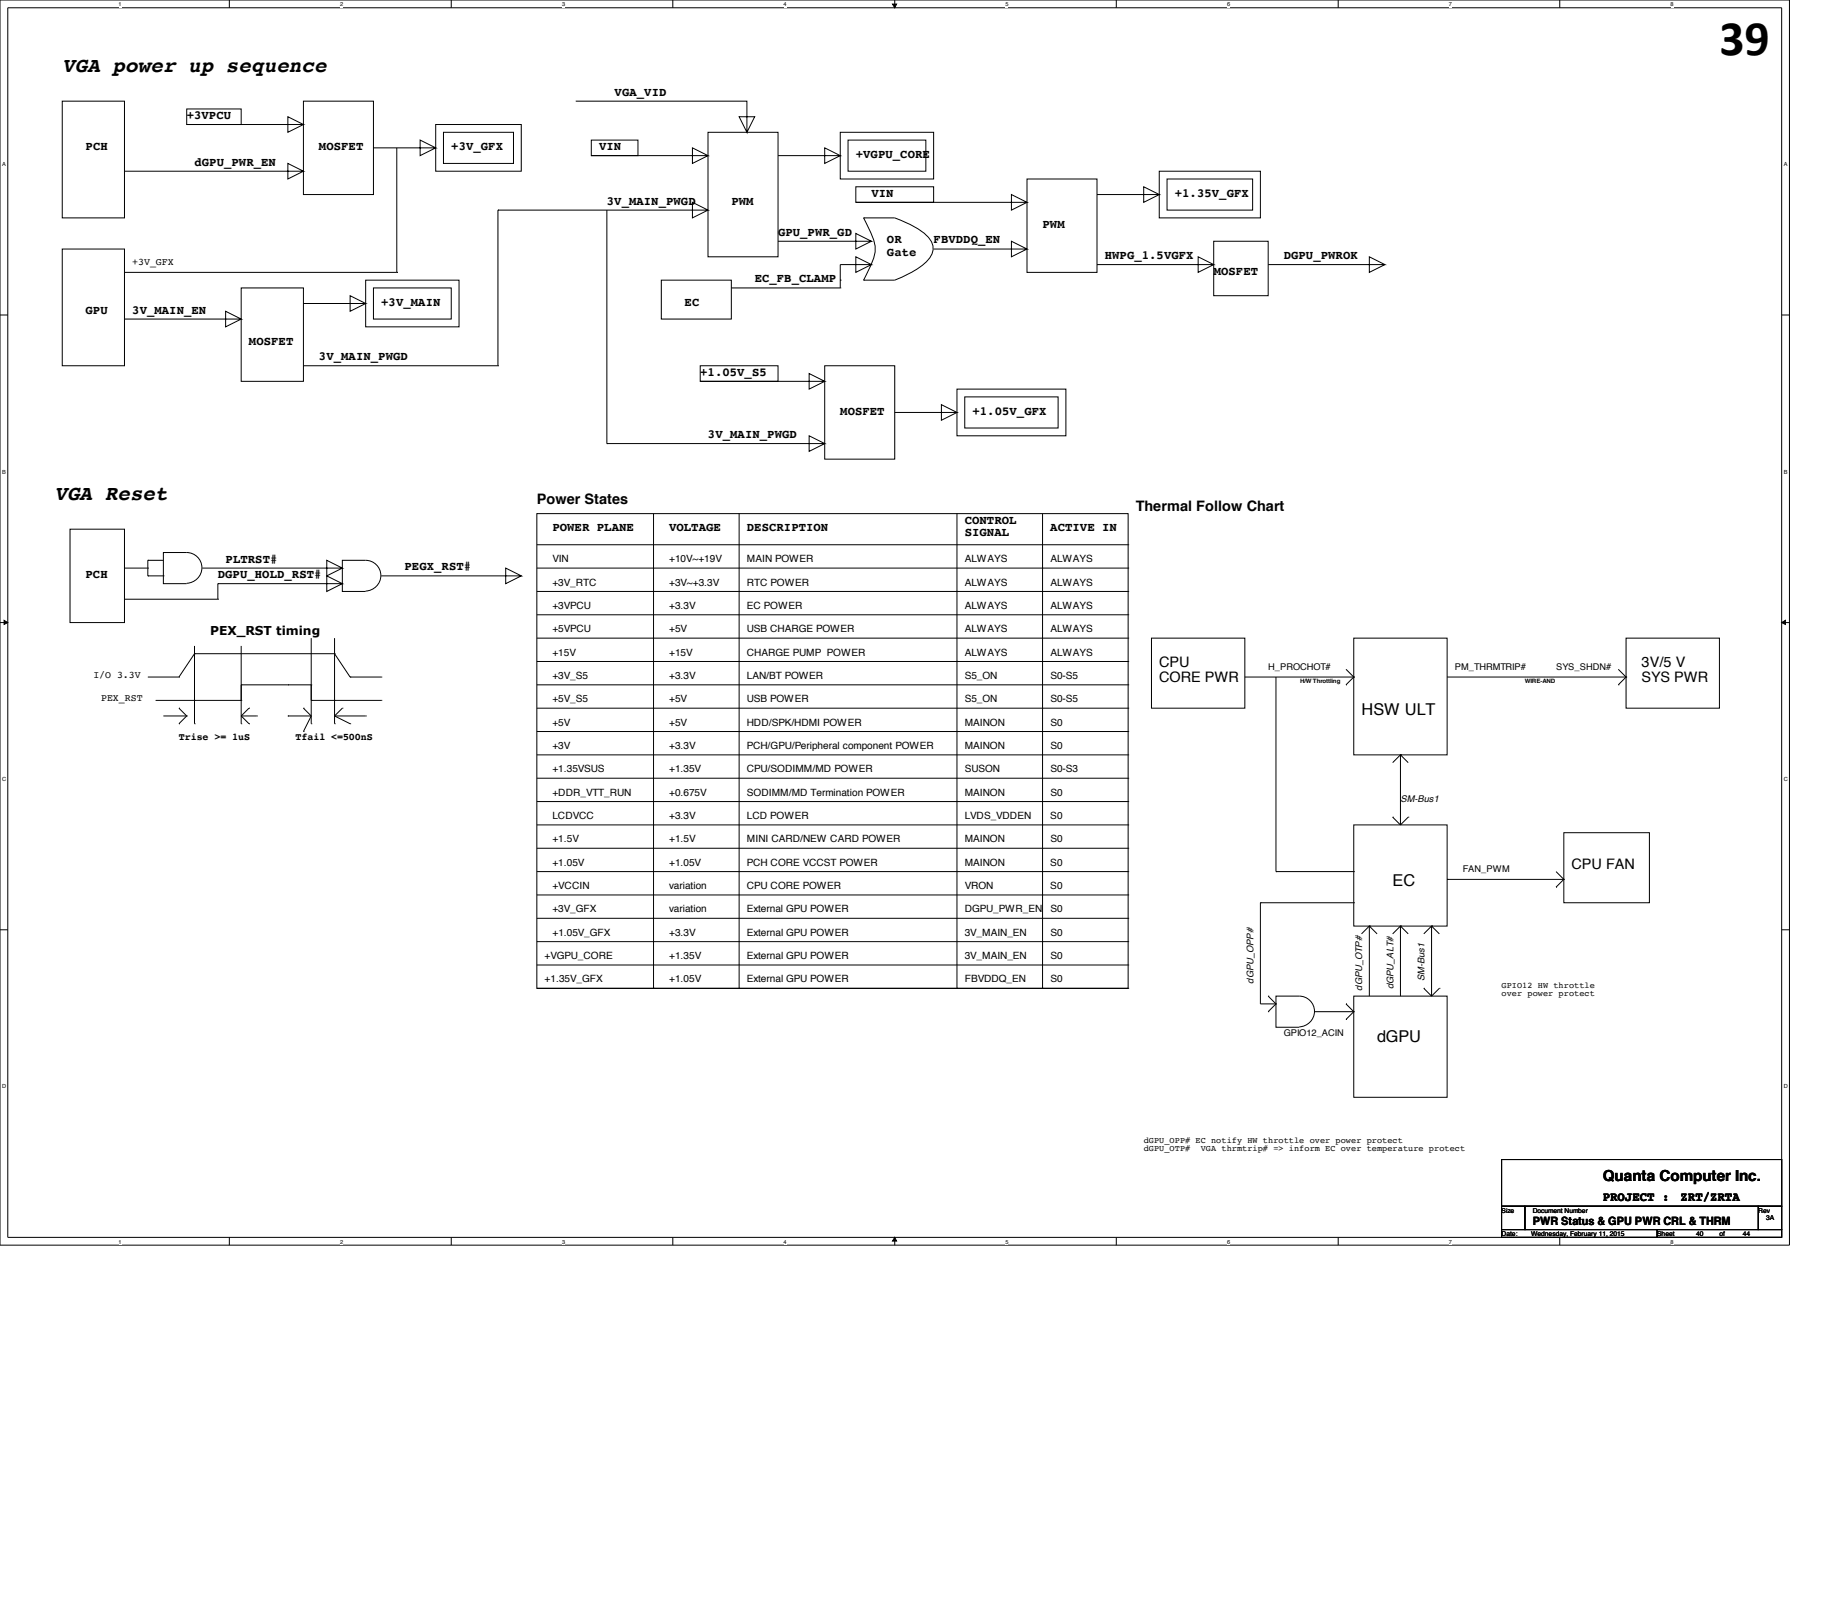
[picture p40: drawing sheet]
<svg xmlns="http://www.w3.org/2000/svg" width="210mm" height="184mm" viewBox="0 0 210 184" stroke-linecap="round" stroke-linejoin="round" font-family="sans-serif">
<defs><g id="words">
<text font-size="5.7" x="196.5" y="6.3">39</text>
<g font-size="2.4">
<text x="7.1" y="8.2">VGA power up sequence</text>
<text x="6.2" y="57.1">VGA Reset</text>
</g>
<g font-size="1.9">
<text x="155.6" y="81.7">HSW ULT</text>
<text x="159.1" y="101.3">EC</text>
<text x="157.4" y="119">dGPU</text>
</g>
<g font-size="1.7">
<text x="61.3" y="57.5">Power States</text>
<text x="129.8" y="58.4">Thermal Follow Chart</text>
<text x="132.5" y="76.2">CPU</text>
<text x="132.5" y="77.9">CORE PWR</text>
<text x="187.6" y="76.2">3V/5 V</text>
<text x="187.6" y="77.9">SYS PWR</text>
<text x="179.6" y="99.3">CPU FAN</text>
<text x="183.1" y="135">Quanta Computer Inc.</text>
</g>
<g font-size="1.5">
<text x="183.1" y="137.2">PROJECT :</text>
<text x="192" y="137.2">ZRT/ZRTA</text>
</g>
<g font-size="1.4">
<text x="70.2" y="10.9">VGA_VID</text>
<text x="9.8" y="17.1">PCH</text>
<text x="21.3" y="13.6">+3VPCU</text>
<text x="36.4" y="17.1">MOSFET</text>
<text x="51.6" y="17.1">+3V_GFX</text>
<text x="68.5" y="17.1">VIN</text>
<text x="22.2" y="18.9">dGPU_PWR_EN</text>
<text x="69.3" y="23.4">3V_MAIN_PWGD</text>
<text x="83.6" y="23.4">PWM</text>
<text x="97.8" y="18">+VGPU_CORE</text>
<text x="99.6" y="22.5">VIN</text>
<text x="134.2" y="22.5">+1.35V_GFX</text>
<text x="88.9" y="26.9">GPU_PWR_GD</text>
<text x="101.3" y="27.8">OR</text>
<text x="101.3" y="29.2">Gate</text>
<text x="106.7" y="27.8">FBVDDQ_EN</text>
<text x="119.1" y="26">PWM</text>
<text x="126.2" y="29.6">HWPG_1.5VGFX</text>
<text x="146.7" y="29.6">DGPU_PWROK</text>
<text x="9.8" y="35.8">GPU</text>
<text x="15.1" y="35.8">3V_MAIN_EN</text>
<text x="43.6" y="34.9">+3V_MAIN</text>
<text x="78.2" y="34.9">EC</text>
<text x="86.2" y="32.3">EC_FB_CLAMP</text>
<text x="138.7" y="31.4">MOSFET</text>
<text x="28.4" y="39.4">MOSFET</text>
<text x="36.4" y="41.1">3V_MAIN_PWGD</text>
<text x="80" y="42.9">+1.05V_S5</text>
<text x="96" y="47.4">MOSFET</text>
<text x="111.1" y="47.4">+1.05V_GFX</text>
<text x="80.9" y="50">3V_MAIN_PWGD</text>
<text x="110.2" y="59.8">CONTROL</text>
<text x="25.8" y="64.3">PLTRST#</text>
<text x="46.2" y="65.2">PEGX_RST#</text>
<text x="63.1" y="60.7">POWER PLANE</text>
<text x="76.5" y="60.7">VOLTAGE</text>
<text x="85.3" y="60.7">DESCRIPTION</text>
<text x="110.2" y="61.2">SIGNAL</text>
<text x="120" y="60.7">ACTIVE IN</text>
<text x="9.8" y="66">PCH</text>
<text x="24.9" y="66">DGPU_HOLD_RST#</text>
<text x="24" y="72.5">PEX_RST timing</text>
</g>
<text font-size="1.3" x="175.1" y="139.9">PWR Status &amp; GPU PWR CRL &amp; THRM</text>
<g font-size="1.1">
<text x="15.1" y="30.3">+3V_GFX</text>
<text x="63.1" y="64.2">VIN</text>
<text x="76.5" y="64.2">+10V~+19V</text>
<text x="85.3" y="64.2">MAIN POWER</text>
<text x="110.2" y="64.2">ALWAYS</text>
<text x="120" y="64.2">ALWAYS</text>
<text x="63.1" y="66.9">+3V_RTC</text>
<text x="63.1" y="69.6">+3VPCU</text>
<text x="76.5" y="69.6">+3.3V</text>
<text x="76.5" y="66.9">+3V~+3.3V</text>
<text x="85.3" y="69.6">EC POWER</text>
<text x="85.3" y="66.9">RTC POWER</text>
<text x="110.2" y="66.9">ALWAYS</text>
<text x="110.2" y="69.6">ALWAYS</text>
<text x="120" y="69.6">ALWAYS</text>
<text x="120" y="66.9">ALWAYS</text>
<text x="10.7" y="77.4">I/O 3.3V</text>
<text x="63.1" y="77.6">+3V_S5</text>
<text x="63.1" y="74.9">+15V</text>
<text x="63.1" y="72.2">+5VPCU</text>
<text x="76.5" y="77.6">+3.3V</text>
<text x="76.5" y="72.2">+5V</text>
<text x="76.5" y="74.9">+15V</text>
<text x="85.3" y="77.6">LAN/BT POWER</text>
<text x="85.3" y="74.9">CHARGE PUMP POWER</text>
<text x="85.3" y="72.2">USB CHARGE POWER</text>
<text x="110.2" y="77.6">S5_ON</text>
<text x="110.2" y="74.9">ALWAYS</text>
<text x="110.2" y="72.2">ALWAYS</text>
<text x="120" y="72.2">ALWAYS</text>
<text x="120" y="74.9">ALWAYS</text>
<text x="120" y="77.6">S0-S5</text>
<text x="144.9" y="76.5">H_PROCHOT#</text>
<text x="166.2" y="76.5">PM_THRMTRIP#</text>
<text x="177.8" y="76.5">SYS_SHDN#</text>
<text x="11.6" y="80.1">PEX_RST</text>
<text x="63.1" y="80.2">+5V_S5</text>
<text x="63.1" y="82.9">+5V</text>
<text x="76.5" y="80.2">+5V</text>
<text x="76.5" y="82.9">+5V</text>
<text x="85.3" y="82.9">HDD/SPK/HDMI POWER</text>
<text x="85.3" y="80.2">USB POWER</text>
<text x="110.2" y="80.2">S5_ON</text>
<text x="110.2" y="82.9">MAINON</text>
<text x="120" y="80.2">S0-S5</text>
<text x="120" y="82.9">S0</text>
<text x="20.4" y="84.5">Trise &gt;= 1uS</text>
<text x="33.8" y="84.5">Tfail &lt;=500nS</text>
<text x="63.1" y="85.6">+3V</text>
<text x="63.1" y="88.2">+1.35VSUS</text>
<text x="76.5" y="85.6">+3.3V</text>
<text x="76.5" y="88.2">+1.35V</text>
<text x="85.3" y="88.2">CPU/SODIMM/MD POWER</text>
<text x="85.3" y="85.6">PCH/GPU/Peripheral component POWER</text>
<text x="110.2" y="88.2">SUSON</text>
<text x="110.2" y="85.6">MAINON</text>
<text x="120" y="88.2">S0-S3</text>
<text x="120" y="85.6">S0</text>
<text x="63.1" y="90.9">+DDR_VTT_RUN</text>
<text x="63.1" y="93.6">LCDVCC</text>
<text x="76.5" y="90.9">+0.675V</text>
<text x="76.5" y="93.6">+3.3V</text>
<text x="85.3" y="90.9">SODIMM/MD Termination POWER</text>
<text x="85.3" y="93.6">LCD POWER</text>
<text x="110.2" y="93.6">LVDS_VDDEN</text>
<text x="110.2" y="90.9">MAINON</text>
<text x="120" y="93.6">S0</text>
<text x="120" y="90.9">S0</text>
<text x="160" y="91.7">SM-Bus1</text>
<text x="63.1" y="98.9">+1.05V</text>
<text x="63.1" y="101.6">+VCCIN</text>
<text x="63.1" y="96.2">+1.5V</text>
<text x="76.5" y="98.9">+1.05V</text>
<text x="76.5" y="101.6">variation</text>
<text x="76.5" y="96.2">+1.5V</text>
<text x="85.3" y="98.9">PCH CORE VCCST POWER</text>
<text x="85.3" y="96.2">MINI CARD/NEW CARD POWER</text>
<text x="85.3" y="101.6">CPU CORE POWER</text>
<text x="110.2" y="98.9">MAINON</text>
<text x="110.2" y="96.2">MAINON</text>
<text x="110.2" y="101.6">VRON</text>
<text x="120" y="101.6">S0</text>
<text x="120" y="98.9">S0</text>
<text x="120" y="96.2">S0</text>
<text x="167.1" y="99.7">FAN_PWM</text>
<text x="63.1" y="104.2">+3V_GFX</text>
<text x="63.1" y="106.9">+1.05V_GFX</text>
<text x="76.5" y="104.2">variation</text>
<text x="76.5" y="106.9">+3.3V</text>
<text x="85.3" y="104.2">External GPU POWER</text>
<text x="85.3" y="106.9">External GPU POWER</text>
<text x="110.2" y="106.9">3V_MAIN_EN</text>
<text x="110.2" y="104.2">DGPU_PWR_EN</text>
<text x="120" y="104.2">S0</text>
<text x="120" y="106.9">S0</text>
<text x="62.2" y="109.6">+VGPU_CORE</text>
<text x="62.2" y="112.2">+1.35V_GFX</text>
<text x="76.5" y="109.6">+1.35V</text>
<text x="76.5" y="112.2">+1.05V</text>
<text x="85.3" y="109.6">External GPU POWER</text>
<text x="85.3" y="112.2">External GPU POWER</text>
<text x="110.2" y="109.6">3V_MAIN_EN</text>
<text x="110.2" y="112.2">FBVDDQ_EN</text>
<text x="120" y="109.6">S0</text>
<text x="120" y="112.2">S0</text>
<text x="143.2" y="112.4" transform="rotate(-90 143.2 112.4)">dGPU_OPP#</text>
<text x="155.7" y="113.2" transform="rotate(-90 155.7 113.2)">dGPU_OTP#</text>
<text x="159.2" y="113" transform="rotate(-90 159.2 113)">dGPU_ALT#</text>
<text x="162.8" y="112.1" transform="rotate(-90 162.8 112.1)">SM-Bus1</text>
<text x="146.7" y="118.3">GPIO12_ACIN</text>
</g>
<g font-size="1">
<text x="171.6" y="112.8">GPIO12 HW throttle</text>
<text x="171.6" y="113.8">over power protect</text>
<text x="130.7" y="131.5">dGPU_OTP#</text>
<text x="130.7" y="130.6">dGPU_OPP# EC notify HW throttle over power protect</text>
<text x="137.2" y="131.5">VGA thrmtrip# =&gt; inform EC over temperature protect</text>
</g>
<g font-size=".8">
<text x="171.6" y="138.5">Size</text>
<text x="171.6" y="141.2">Date:</text>
<text x="175" y="141.2">Wednesday, February 11, 2015</text>
<text x="175.1" y="138.5">Document Number</text>
<text x="189.4" y="141.2">Sheet</text>
<text x="193.8" y="141.2">40</text>
<text x="196.5" y="141.2">of</text>
<text x="199.1" y="141.2">44</text>
<text x="200.9" y="138.5">Rev</text>
<text x="201.8" y="139.4">3A</text>
</g>
<g font-size=".7">
<text x="174.2" y="78">WIRE-AND</text>
<text x="148.5" y="78.1">H/W Throttling</text>
</g>
<g font-size=".6">
<text x="13.5" y=".7">1</text>
<text x="38.9" y=".7">2</text>
<text x="64.2" y=".7">3</text>
<text x="89.5" y=".7">4</text>
<text x="114.9" y=".7">5</text>
<text x="140.2" y=".7">6</text>
<text x="165.6" y=".7">7</text>
<text x="190.9" y=".7">8</text>
<text x=".3" y="19">A</text>
<text x="203.8" y="19">A</text>
<text x=".3" y="54.1">B</text>
<text x="203.8" y="54.1">B</text>
<text x=".3" y="89.2">C</text>
<text x="203.8" y="89.2">C</text>
<text x=".3" y="124.3">D</text>
<text x="203.8" y="124.3">D</text>
<text x="13.5" y="142.1">1</text>
<text x="38.9" y="142.1">2</text>
<text x="64.2" y="142.1">3</text>
<text x="89.5" y="142.1">4</text>
<text x="114.9" y="142.1">5</text>
<text x="140.2" y="142.1">6</text>
<text x="165.6" y="142.1">7</text>
<text x="190.9" y="142.1">8</text>
</g>
</g></defs>
<path d="M0 0h204.5v142.2h-204.5zM.9 .9h202.7v140.5h-202.7z" fill="none" stroke="#000" stroke-width=".11"/>
<g fill="#fff">
<path d="M13.5 .1h.4v.7h-.4z"/>
<path d="M13.5 141.5h.4v.7h-.4z"/>
</g>
<path d="M26.2 0v.9M26.2 141.4v.8" fill="none" stroke="#000" stroke-width=".11"/>
<g fill="#fff">
<path d="M38.9 .1h.3v.7h-.3z"/>
<path d="M38.9 141.5h.3v.7h-.3z"/>
</g>
<path d="M51.6 0v.9M51.6 141.4v.8" fill="none" stroke="#000" stroke-width=".11"/>
<g fill="#fff">
<path d="M64.2 .1h.4v.7h-.4z"/>
<path d="M64.2 141.5h.4v.7h-.4z"/>
</g>
<path d="M76.9 0v.9M76.9 141.4v.8" fill="none" stroke="#000" stroke-width=".11"/>
<g fill="#fff">
<path d="M89.5 .1h.4v.7h-.4z"/>
<path d="M89.5 141.5h.4v.7h-.4z"/>
</g>
<path d="M102.2 0v.9M102 .5h.4l-.2 .4zM102.2 141.4l.2 .4h-.4zM102.2 141.4v.8" fill="none" stroke="#000" stroke-width=".11"/>
<path d="M102 .5h.4l-.2 .4zM102.2 141.4l.2 .4h-.4z" fill="#000"/>
<g fill="#fff">
<path d="M114.9 .1h.3v.7h-.3z"/>
<path d="M114.9 141.5h.3v.7h-.3z"/>
</g>
<path d="M127.6 0v.9M127.6 141.4v.8" fill="none" stroke="#000" stroke-width=".11"/>
<g fill="#fff">
<path d="M140.2 .1h.3v.7h-.3z"/>
<path d="M140.2 141.5h.3v.7h-.3z"/>
</g>
<path d="M152.9 0v.9M152.9 141.4v.8" fill="none" stroke="#000" stroke-width=".11"/>
<g fill="#fff">
<path d="M165.6 .1h.3v.7h-.3z"/>
<path d="M165.6 141.5h.3v.7h-.3z"/>
</g>
<path d="M178.2 0v.9M178.2 141.4v.8" fill="none" stroke="#000" stroke-width=".11"/>
<g fill="#fff">
<path d="M190.9 .1h.3v.7h-.3z"/>
<path d="M190.9 141.5h.3v.7h-.3z"/>
<path d="M.3 18.4h.3v.7h-.3z"/>
<path d="M203.8 18.4h.4v.7h-.4z"/>
<path d="M.3 53.5h.4v.7h-.4z"/>
<path d="M203.8 53.5h.5v.7h-.5z"/>
</g>
<path d="M0 36h.9M203.6 36h.9" fill="none" stroke="#000" stroke-width=".11"/>
<g fill="#fff">
<path d="M.3 88.6h.4v.8h-.4z"/>
<path d="M203.8 88.6h.5v.8h-.5z"/>
</g>
<path d="M0 71.1h.9M.5 70.9l.4 .2-.4 .2zM203.6 71.1h.9M203.6 71.1l.4-.2v.4z" fill="none" stroke="#000" stroke-width=".11"/>
<path d="M.5 70.9l.4 .2-.4 .2zM203.6 71.1l.4-.2v.4z" fill="#000"/>
<g fill="#fff">
<path d="M.3 123.7h.4v.8h-.4z"/>
<path d="M203.8 123.7h.5v.8h-.5z"/>
</g>
<g fill="none" stroke="#000" stroke-width=".11">
<path d="M7.1 11.6h7.1v13.3h-7.1zM14.2 19.6h20.5l-1.8-.9v1.7l1.8-.8M21.3 12.4h6.3v1.8h-6.3zM21.3 14.2h13.4l-1.8-.9v1.8l1.8-.9M34.7 11.6h8v10.6h-8zM42.7 16.9h7.1l-1.8-.9v1.8l1.8-.9M45.3 16.9v14.2M49.8 14.2h9.8v5.4h-9.8zM50.7 15.1h8v3.6h-8zM65.8 11.6h19.5v3.5l-.8-1.8h1.7l-.9 1.8M67.6 16h5.3v1.8h-5.3zM67.6 17.8h13.3l-1.8-.9v1.8l1.8-.9"/>
<path d="M80.9 15.1h8v14.2h-8zM88.9 17.8h7.1l-1.8-.9v1.8l1.8-.9M96 15.1h10.7v5.3h-10.7zM96.9 16h8.9v3.6h-8.9zM132.5 19.6h11.5v5.3h-11.5zM7.1 28.4h7.1v13.4h-7.1zM14.2 36.4h13.4l-1.8-.8v1.7l1.8-.9M14.2 31.1h31.1M27.6 32.9h7.1v10.7h-7.1zM34.7 34.7h7.1l-1.8-.9v1.8l1.8-.9M41.8 32h10.7v5.3h-10.7zM42.7 32.9h8.9v3.5h-8.9z"/>
<path d="M45.3 31.1h.1M56.9 24h24l-1.8-.9v1.8l1.8-.9M56.9 24h.1M56.9 24v17.8M69.3 24v26.7M75.6 32h8v4.4h-8zM83.6 32.9h12.4M88.9 27.6h10.7l-1.8-.9v1.7l1.8-.8M96 32.9h.1M96 32h.1M97.8 21.3h8.9v1.8h-8.9zM97.8 23.1h19.5l-1.7-.9v1.8l1.7-.9"/>
<path d="M98.7 24.9h3.5a8.7 8.7 0 0 1 4.1 2.4 1.72 1.72 0 0 1-.2 2.3 9.3 9.3 0 0 1-3.9 2.4h-3.5M98.7 24.9a11 11 0 0 1 1.3 3.3 5.1 5.1 0 0 1-.8 2.7l-.5 1.1M98.7 24.9h.1M98.7 32h.1M99.6 30.2l-1.8 .9v-1.8l1.8 .9h-3.6v2.7M106.7 28.4h10.6l-1.7-.8v1.7l1.7-.9M117.3 20.4h8v10.7h-8zM125.3 22.2h7.2l-1.8-.9v1.8l1.8-.9M125.3 30.2h13.4l-1.8-.9v1.8l1.8-.9M133.3 20.4h9.8v3.6h-9.8zM138.7 27.6h6.2v6.2h-6.2zM144.9 30.2h13.3l-1.7-.9v1.8l1.7-.9"/>
<path d="M34.7 41.8h22.2M56.9 41.8h.1M61.3 58.7h67.6v54.2h-67.6zM69.3 50.7h24.9l-1.7-.9v1.8l1.7-.9M69.3 50.7h.1M74.7 58.7v54.2M80 41.8h8.9v1.8h-8.9zM80 43.6h14.2l-1.7-.9v1.7l1.7-.8M84.5 58.7v54.2M94.2 41.8h8v10.7h-8zM102.2 47.1h7.1l-1.7-.9v1.8l1.7-.9M109.3 58.7v54.2"/>
<path d="M109.3 44.4h12.5v5.4h-12.5zM110.2 45.3h10.7v3.6h-10.7zM119.1 58.7v54.2M8 60.5h6.2v10.6h-6.2zM14.2 64.9h2.7M14.2 68.5h10.7M16.9 64h1.8M16.9 64h.1M16.9 65.8h.1M16.9 64.9h.1M16.9 77.3h3.5M16.9 64v1.8"/>
<path d="M16.9 65.8h1.8M18.7 65.8h.1M20.4 77.3h.1M21.3 66.6a1.76 1.76 0 0 0 1.8-1.7 1.76 1.76 0 0 0-1.8-1.8h-2.6v3.6h2.6M22.2 74.7l-1.8 2.6M22.2 74.7h.1M22.2 74.7h16M22.2 73.8v8.9M23.1 64.9h16l-1.8-.9v1.8l1.8-.9M24.9 66.7h14.2l-1.8-.9v1.8l1.8-.9M24.9 68.5h.1M24.9 66.7h.1"/>
<path d="M24.9 66.7v1.8M27.6 78.2h.1M27.6 78.2h8M27.6 73.8v8.9M32.9 78.2h.1M35.6 78.2h.1M35.6 72.9v9.8M38.2 74.7h.1M38.2 74.7l1.8 2.6M38.2 72.9v9.8M40 77.3h.1M40 77.3h3.6"/>
<path d="M41.8 67.5a1.76 1.76 0 0 0 1.7-1.7 1.76 1.76 0 0 0-1.7-1.8h-2.7v3.6h2.7M43.6 65.8h16l-1.8-.9v1.8l1.8-.9M43.6 77.3h.1M61.3 67.6h67.6M61.3 75.6h67.6M61.3 72.9h67.6M61.3 70.2h67.6M61.3 78.2h67.6M61.3 64.9h67.6M61.3 62.2h67.6M128.9 67.6h.1M128.9 75.6h.1"/>
<path d="M128.9 72.9h.1M128.9 70.2h.1M128.9 78.2h.1M128.9 64.9h.1M128.9 62.2h.1M131.6 72.9h10.6v8h-10.6zM142.2 77.3h12.5M145.8 77.3v22.3M153.8 78.2h.1M153.8 76.5l.9 .8M154.7 72.9h10.7v13.3h-10.7zM154.7 77.3h.1"/>
<path d="M154.7 77.3l-.9 .9M165.4 77.3h20.4M184.9 78.2h.1M184.9 76.5l.9 .8M185.8 72.9h10.7v8h-10.7zM185.8 77.3h.1M185.8 77.3l-.9 .9M17.8 80h9.8M18.7 81.8h2.6M20.4 80.9h.1M20.4 82.7h.1M20.4 80.9l.9 .9"/>
<path d="M21.3 81.8h.1M21.3 81.8l-.9 .9M22.2 82.7h.1M27.6 80h.1M27.6 82.7h.1M27.6 81.8h1.7M27.6 81.8l.8 .9M28.4 80.9l-.8 .9M28.4 80.9h.1M28.4 82.7h.1M29.3 81.8h.1M32.9 81.8h2.7"/>
<path d="M32.9 81.8h.1M34.7 80.9l.9 .9M34.7 80.9h.1M34.7 83.6h.1M35.6 80h.1M35.6 82.7h.1M35.6 80h8M35.6 81.8l-.9 1.8M38.2 82.7h.1M38.2 81.8h3.6M38.2 81.8l1.8 .9M39.1 80.9l-.9 .9"/>
<path d="M39.1 80.9h.1M40 82.7h.1M41.8 81.8h.1M43.6 80h.1M61.3 99.6h67.6M61.3 88.9h67.6M61.3 86.2h67.6M61.3 91.6h67.6M61.3 80.9h67.6M61.3 96.9h67.6M61.3 94.2h67.6M61.3 83.6h67.6"/>
<path d="M128.9 88.9h.1M128.9 86.2h.1M128.9 91.6h.1M128.9 80.9h.1M128.9 99.6h.1M128.9 96.9h.1M128.9 94.2h.1M128.9 83.6h.1M145.8 99.6h.1M145.8 99.6h8.9M154.7 94.2h10.7v11.6h-10.7zM154.7 99.6h.1"/>
<path d="M159.1 93.3h.1M159.1 93.3l.9 .9M160 86.2l-.9 .9M160 86.2l.9 .9M160 86.2h.1M160 86.2v8M160.9 93.3h.1M160.9 93.3l-.9 .9M177.8 99.6l.9 .9M178.7 95.1h9.8v8h-9.8zM0 106.2h.9M61.3 112.9h67.6"/>
<path d="M61.3 110.2h67.6M61.3 107.6h67.6M61.3 104.9h67.6M61.3 102.2h67.6M74.7 112.9h.1M84.5 112.9h.1M109.3 112.9h.1M119.1 112.9h.1M128.9 112.9h.1M128.9 110.2h.1M128.9 107.6h.1M128.9 104.9h.1"/>
<path d="M128.9 102.2h.1M144 103.1h.1M144 103.1v11.6h1.8M144 103.1h10.7M144.9 113.8l.9 .9M144.9 113.8h.1M144.9 115.6h.1M145.8 114.7h.1M145.8 114.7l-.9 .9M148.5 117.3a1.76 1.76 0 0 0 1.7-1.8 1.76 1.76 0 0 0-1.7-1.7h-2.7v3.5h2.7M150.2 115.6h4.5M153.8 116.5h.1"/>
<path d="M153.8 114.7h.1M153.8 114.7l.9 .9M154.7 113.8h10.7v11.5h-10.7zM154.7 103.1h.1M154.7 115.6h.1M154.7 115.6l-.9 .9M156.5 105.8h.1M156.5 105.8v8M156.5 105.8l-.9 .9M156.5 105.8l.9 .9M160 105.8l-.9 .9M160 105.8l.9 .9"/>
<path d="M160 105.8h.1M160 105.8v8M162.7 112.9l.9 .9M162.7 112.9h.1M163.6 105.8h.1M163.6 105.8v8M163.6 105.8l-.9 .9M163.6 105.8l.9 .9M164.5 112.9l-.9 .9M164.5 112.9h.1M165.4 100.5h13.3M165.4 100.5h.1"/>
<path d="M177.8 101.3h.1M178.7 100.5h.1M178.7 100.5l-.9 .8M203.6 106.2h.9M171.6 132.5h32v5.3h-32zM171.6 137.8h2.6v2.7h-2.6zM174.2 137.8h26.7v2.7h-26.7zM200.9 137.8h2.7v2.7h-2.7zM171.6 140.5h17.8v.9h-17.8zM189.4 140.5h14.2v.9h-14.2z"/>
</g>
<use href="#words"/>
</svg>
